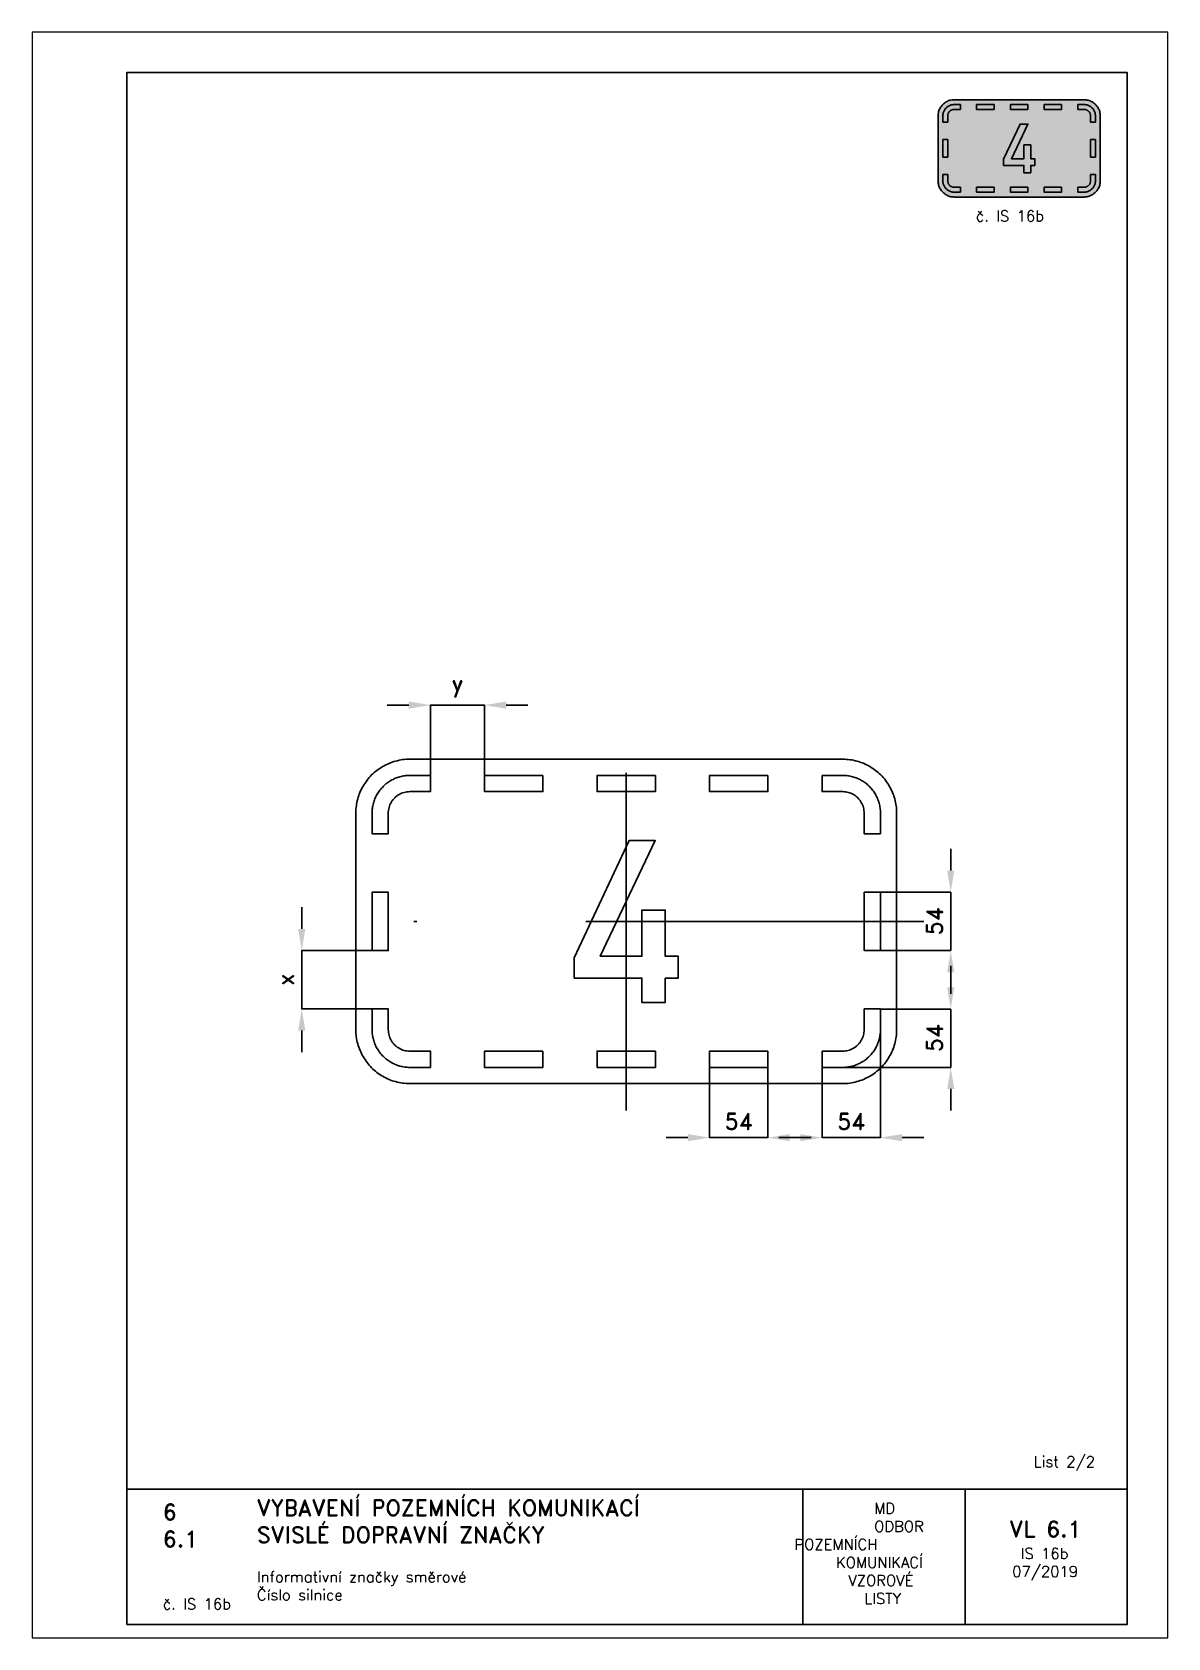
# Paper-space layout 'IS 16b-2' of a CAD drawing. Header units: millimetres. Extents: x 0 to 210, y 0 to 297.
# The model-space entities are those that its viewports show. They can reach past a viewport. Long polylines and large blocks are cut down to what shows.
import ezdxf

# ---------------------------------------------------------------- set-up
doc = ezdxf.new("R2010")
doc.units = ezdxf.units.MM
doc.header["$LTSCALE"] = 5
doc.linetypes.add('ČERCHOVANÁX2', pattern=[2, 1, -0.5, 0, -0.5])
for name, color, linetype in [('Kóty', 2, 'Continuous'), ('Rozpiska', 7, 'Continuous'), ('Značka', 7, 'Continuous')]:
    doc.layers.add(name, color=color, linetype=linetype)
doc.layers.add('Rámeček', color=6, linetype='Continuous', plot=False)
doc.styles.get("Standard").update_dxf_attribs({"font": 'romand.shx', "height": 15})
doc.dimstyles.new('Kopie Standard', dxfattribs={"dimtxt": 15, "dimasz": 20, "dimexe": 0.18, "dimexo": 0.0625, "dimgap": 7.5, "dimtad": 1, "dimdec": 0, "dimzin": 0, "dimdsep": 46, "dimtxsty": 'Standard', "dimcen": 0.09, "dimadec": 0, "dimazin": 0, "dimtfac": 1, "dimtdec": 0, "dimtofl": 0, "dimtmove": 0, "dimatfit": 3, "dimfxl": 1, "dimtolj": 1, "dimtzin": 0, "dimarcsym": 0})

psp = doc.layouts.new('IS 16b-2')

# ---------------------------------------------------------------- texts
at = {"layer": 'Rozpiska', "color": 7, "attachment_point": 1}
for s, width, heights, insert, char_height in [('{\\C6;č. IS 16b}', 15.8661, [2.67], (174.5, 264), 2), ('List 2/2', 13.9221, [0], (185.21, 33.59), 2), ('6', 149.0422, [0], (24.17, 24.77), 3), ('{\\C6;VYBAVENÍ POZEMNÍCH KOMUNIKACÍ\\P}SVISLÉ DOPRAVNÍ ZNAČKY{\\H1.34524x; }', 149.0422, [0], (41.56, 25.56), 3), ('\\pi14.7414;{\\C6;MD\\P\\pi2.36044;}ODBOR POZEMNÍCH{\\H1.57143x; }\\P\\pi7.69378;KOMUNIKACÍ{\\H1.5x; }\\P\\pi9.97949;{\\C6;VZOROVÉ\\H1.47619x; \\H0.67742x;\\P\\pi12.93187;LISTY\\H1.26984x; }', 33.1018, [0], (140.95, 24.95), 2), ('\\pi1.03113;{\\H1.5x;\\C6;VL 6.1\\P\\pi3.12634;\\H0.66667x;IS 16b\\H1.66666x; \\H0.6x;\\P\\pi1.5549;07/2019\\H1.80159x; }', 16.0623, [0], (179.66, 21.61), 2), ('6.1', 149.0422, [0], (24.17, 19.78), 3), ('{\\C6;Informativní značky směrové\\P}Číslo silnice{\\H2.11905x; }', 149.0422, [0], (41.56, 12.29), 2), ('{\\C6;č. IS 16b}', 15.9866, [2.67], (24.17, 7.28), 2)]:
    psp.add_mtext_dynamic_manual_height_columns(s, width=width, gutter_width=100, heights=heights, dxfattribs=dict(at, insert=insert, char_height=char_height))

msp = doc.modelspace()

# ---------------------------------------------------------------- blocks, each defined once
blk = doc.blocks.new('*D5')
at = {"layer": 'Defpoints', "color": 0, "transparency": 16777216}
for p in [(1827, 15), (1881, 15), (1881, -50)]:
    blk.add_point(p, dxfattribs=at)
at = {"layer": 'Kóty', "color": 0, "lineweight": -2, "transparency": 16777216}
for p, q in [((1827, 14.9), (1827, -50.2)), ((1881, 14.9), (1881, -50.2)), ((1807, -50), (1787, -50)), ((1901, -50), (1921, -50))]:
    blk.add_line(p, q, dxfattribs=at)
at = {"layer": 'Kóty', "color": 0, "transparency": 16777216}
for points in [[(1807, -46.7), (1807, -53.3), (1827, -50)], [(1901, -46.7), (1901, -53.3), (1881, -50)]]:
    blk.add_solid(points, dxfattribs=at)
at = {"layer": 'Kóty', "color": 0, "transparency": 16777216, "insert": (1854, -35), "char_height": 15, "attachment_point": 5}
blk.add_mtext('\\A1;54', dxfattribs=at)
blk = doc.blocks.new('*D6')
at = {"layer": 'Defpoints', "color": 0, "transparency": 16777216}
for p in [(1985, 69), (1931, 15), (1985, -50)]:
    blk.add_point(p, dxfattribs=at)
at = {"layer": 'Kóty', "color": 0, "lineweight": -2, "transparency": 16777216}
for p, q in [((1985, 68.9), (1985, -50.2)), ((1931, 14.9), (1931, -50.2)), ((1911, -50), (1891, -50)), ((2005, -50), (2025, -50))]:
    blk.add_line(p, q, dxfattribs=at)
at = {"layer": 'Kóty', "color": 0, "transparency": 16777216}
for points in [[(1911, -46.7), (1911, -53.3), (1931, -50)], [(2005, -46.7), (2005, -53.3), (1985, -50)]]:
    blk.add_solid(points, dxfattribs=at)
at = {"layer": 'Kóty', "color": 0, "transparency": 16777216, "insert": (1958, -35), "char_height": 15, "attachment_point": 5}
blk.add_mtext('\\A1;54', dxfattribs=at)
blk = doc.blocks.new('*D7')
at = {"layer": 'Defpoints', "color": 0, "transparency": 16777216}
for p in [(1985, 68.9), (2050, 68.9), (1931, 15)]:
    blk.add_point(p, dxfattribs=at)
at = {"layer": 'Kóty', "color": 0, "lineweight": -2, "transparency": 16777216}
for p, q in [((2050, 88.9), (2050, 108.9)), ((1985.1, 68.9), (2050.2, 68.9)), ((1931.1, 15), (2050.2, 15)), ((2050, -5), (2050, -25))]:
    blk.add_line(p, q, dxfattribs=at)
at = {"layer": 'Kóty', "color": 0, "transparency": 16777216}
for points in [[(2046.7, 88.9), (2053.3, 88.9), (2050, 68.9)], [(2046.7, -5), (2053.3, -5), (2050, 15)]]:
    blk.add_solid(points, dxfattribs=at)
at = {"layer": 'Kóty', "color": 0, "transparency": 16777216, "insert": (2035, 42), "char_height": 15, "attachment_point": 5, "rotation": 90}
blk.add_mtext('\\A1;54', dxfattribs=at)
blk = doc.blocks.new('*D8')
at = {"layer": 'Defpoints', "color": 0, "transparency": 16777216}
for p in [(1985, 177), (2050, 177), (1985, 123)]:
    blk.add_point(p, dxfattribs=at)
at = {"layer": 'Kóty', "color": 0, "lineweight": -2, "transparency": 16777216}
for p, q in [((2050, 197), (2050, 217)), ((1985.1, 177), (2050.2, 177)), ((1985.1, 123), (2050.2, 123)), ((2050, 103), (2050, 83))]:
    blk.add_line(p, q, dxfattribs=at)
at = {"layer": 'Kóty', "color": 0, "transparency": 16777216}
for points in [[(2046.7, 197), (2053.3, 197), (2050, 177)], [(2046.7, 103), (2053.3, 103), (2050, 123)]]:
    blk.add_solid(points, dxfattribs=at)
at = {"layer": 'Kóty', "color": 0, "transparency": 16777216, "insert": (2035, 150), "char_height": 15, "attachment_point": 5, "rotation": 90}
blk.add_mtext('\\A1;54', dxfattribs=at)
blk = doc.blocks.new('*D9')
at = {"layer": 'Defpoints', "color": 0, "transparency": 16777216}
for p in [(1450, 123), (1515, 123), (1515, 69)]:
    blk.add_point(p, dxfattribs=at)
at = {"layer": 'Kóty', "color": 0, "lineweight": -2, "transparency": 16777216}
for p, q in [((1450, 143), (1450, 163)), ((1514.9, 123), (1449.8, 123)), ((1514.9, 69), (1449.8, 69)), ((1450, 49), (1450, 29))]:
    blk.add_line(p, q, dxfattribs=at)
at = {"layer": 'Kóty', "color": 0, "transparency": 16777216}
for points in [[(1446.7, 143), (1453.3, 143), (1450, 123)], [(1446.7, 49), (1453.3, 49), (1450, 69)]]:
    blk.add_solid(points, dxfattribs=at)
at = {"layer": 'Kóty', "color": 0, "transparency": 16777216, "insert": (1435, 96), "char_height": 15, "attachment_point": 5, "rotation": 90}
blk.add_mtext('\\A1;x', dxfattribs=at)
blk = doc.blocks.new('*D10')
at = {"layer": 'Defpoints', "color": 0, "transparency": 16777216}
for p in [(1619, 350), (1569, 285), (1619, 285)]:
    blk.add_point(p, dxfattribs=at)
at = {"layer": 'Kóty', "color": 0, "lineweight": -2, "transparency": 16777216}
for p, q in [((1549, 350), (1529, 350)), ((1569, 285.1), (1569, 350.2)), ((1619, 285.1), (1619, 350.2)), ((1639, 350), (1659, 350))]:
    blk.add_line(p, q, dxfattribs=at)
at = {"layer": 'Kóty', "color": 0, "transparency": 16777216}
for points in [[(1549, 353.3), (1549, 346.7), (1569, 350)], [(1639, 353.3), (1639, 346.7), (1619, 350)]]:
    blk.add_solid(points, dxfattribs=at)
at = {"layer": 'Kóty', "color": 0, "transparency": 16777216, "insert": (1594, 367.5), "char_height": 15, "attachment_point": 5}
blk.add_mtext('\\A1;y', dxfattribs=at)

# ---------------------------------------------------------------- dimensions: what is measured, and where the dimension line sits
at = {"layer": 'Kóty'}
dim = msp.add_linear_dim(base=(1619, 350), p1=(1569, 285), p2=(1619, 285), text='y', dimstyle='Kopie Standard', dxfattribs=at)
dim.commit()
dim.dimension.update_dxf_attribs({"geometry": '*D10', "text_midpoint": (1594, 367.5)})
for base, p1, p2, picture, middle in [((2050, 177), (1985, 123), (1985, 177), '*D8', (2035, 150)), ((2050, 68.9), (1931, 15), (1985, 68.9), '*D7', (2035, 42))]:
    dim = msp.add_linear_dim(base=base, p1=p1, p2=p2, angle=90, dimstyle='Kopie Standard', dxfattribs=at)
    dim.commit()
    dim.dimension.update_dxf_attribs({"geometry": picture, "text_midpoint": middle})
dim = msp.add_linear_dim(base=(1450, 123), p1=(1515, 69), p2=(1515, 123), angle=90, text='x', dimstyle='Kopie Standard', dxfattribs=at)
dim.commit()
dim.dimension.update_dxf_attribs({"geometry": '*D9', "text_midpoint": (1435, 96)})
for base, p1, p2, picture, middle in [((1985, -50), (1931, 15), (1985, 69), '*D6', (1958, -35)), ((1881, -50), (1827, 15), (1881, 15), '*D5', (1854, -35))]:
    dim = msp.add_linear_dim(base=base, p1=p1, p2=p2, dimstyle='Kopie Standard', dxfattribs=at)
    dim.commit()
    dim.dimension.update_dxf_attribs({"geometry": picture, "text_midpoint": middle})

# ---------------------------------------------------------------- linework, layer by layer
at = {"layer": 'Kóty'}
for points in [[(1569, 350), (1619, 350)], [(2050, 123), (2050, 177)], [(1450, 69), (1450, 123)], [(2050, 15), (2050, 68.9)], [(1827, -50), (1881, -50)], [(1931, -50), (1985, -50)]]:
    msp.add_lwpolyline(points, dxfattribs=at)
at = {"layer": 'Značka', "color": 6, "linetype": 'ČERCHOVANÁX2', "ltscale": 2.5}
for points in [[(1750, -25), (1750, 325)], [(2025, 150), (1475, 150)]]:
    msp.add_lwpolyline(points, dxfattribs=at)
at = {"layer": 'Značka', "color": 5}
for points in [[(1550, 0), (1549.8, 0), (1549.6, 0, -0.03218), (1543.2, 0.5, -0.035443), (1536.8, 1.8, -0.036267), (1530.7, 3.8, -0.03442), (1524.9, 6.8, -0.033722), (1519.5, 10.4, -0.034085), (1514.6, 14.6, -0.034209), (1510.4, 19.5, -0.034229), (1506.8, 24.9, -0.034044), (1503.9, 30.7, -0.033412), (1501.8, 36.8, -0.034127), (1500.4, 43.2, -0.036745), (1500, 49.6), (1500, 49.8), (1500, 50), (1500, 250), (1500, 250.2), (1500, 250.4, -0.03218), (1500.5, 256.8, -0.035443), (1501.8, 263.2, -0.036267), (1503.8, 269.3, -0.034422), (1506.8, 275.1, -0.033722), (1510.4, 280.5, -0.034087), (1514.6, 285.4, -0.034208), (1519.5, 289.6, -0.034231), (1524.9, 293.2, -0.034039), (1530.7, 296.1, -0.033412), (1536.8, 298.2, -0.034124), (1543.2, 299.6, -0.036741), (1549.6, 300), (1549.8, 300), (1550, 300), (1950, 300), (1950.2, 300), (1950.4, 300, -0.032179), (1956.9, 299.5, -0.035442), (1963.2, 298.2, -0.036264), (1969.3, 296.2, -0.034416), (1975.1, 293.2, -0.033719), (1980.5, 289.6, -0.034088), (1985.4, 285.4, -0.034205), (1989.6, 280.5, -0.034231), (1993.2, 275.1, -0.034041), (1996.1, 269.3, -0.033413), (1998.2, 263.2, -0.034124), (1999.6, 256.8, -0.036741), (2000, 250.4), (2000, 250.2), (2000, 250), (2000, 50), (2000, 49.8), (2000, 49.6, -0.032179), (1999.5, 43.2, -0.035442), (1998.2, 36.8, -0.036264), (1996.2, 30.7, -0.034415), (1993.2, 24.9, -0.033719), (1989.6, 19.5, -0.034086), (1985.4, 14.6, -0.034205), (1980.5, 10.4, -0.03423), (1975.1, 6.8, -0.034046), (1969.3, 3.9, -0.033413), (1963.2, 1.8, -0.034127), (1956.8, 0.4, -0.036745), (1950.4, 0), (1950.2, 0), (1950, 0), (1550, 0)], [(1569, 270), (1550, 270), (1549.9, 270), (1549.8, 270, 0.032179), (1547.3, 269.8, 0.035442), (1544.7, 269.3, 0.036259), (1542.3, 268.5, 0.034414), (1540, 267.3, 0.03372), (1537.8, 265.9, 0.034079), (1535.9, 264.1, 0.03421), (1534.1, 262.2, 0.034232), (1532.7, 260, 0.034046), (1531.5, 257.7, 0.033413), (1530.7, 255.3, 0.034126), (1530.2, 252.7, 0.036744), (1530, 250.2), (1530, 250.1), (1530, 250), (1530, 231), (1515, 231), (1515, 250), (1515, 250.1), (1515, 250.3, -0.032181), (1515.3, 254.8, -0.035442), (1516.2, 259.2, -0.036269), (1517.7, 263.5, -0.034425), (1519.7, 267.6, -0.033726), (1522.3, 271.4, -0.03408), (1525.3, 274.7, -0.034207), (1528.7, 277.8, -0.03422), (1532.4, 280.3, -0.034045), (1536.5, 282.3, -0.03341), (1540.8, 283.8, -0.034129), (1545.2, 284.7, -0.036744), (1549.7, 285), (1549.9, 285), (1550, 285), (1569, 285), (1569, 270)], [(1931, 285), (1950, 285), (1950.1, 285), (1950.3, 285, -0.032179), (1954.8, 284.7, -0.035441), (1959.2, 283.8, -0.036271), (1963.5, 282.3, -0.034422), (1967.6, 280.3, -0.033719), (1971.4, 277.8, -0.034074), (1974.8, 274.7, -0.034205), (1977.8, 271.4, -0.034219), (1980.3, 267.6, -0.034043), (1982.3, 263.5, -0.033408), (1983.8, 259.2, -0.03413), (1984.7, 254.8, -0.036744), (1985, 250.3), (1985, 250.1), (1985, 250), (1985, 231), (1970, 231), (1970, 250), (1970, 250.1), (1970, 250.2, 0.032179), (1969.8, 252.7, 0.035443), (1969.3, 255.3, 0.036259), (1968.5, 257.7, 0.034409), (1967.3, 260, 0.033719), (1965.9, 262.2, 0.034073), (1964.1, 264.1, 0.034214), (1962.2, 265.9, 0.034226), (1960, 267.3, 0.03405), (1957.7, 268.5, 0.033407), (1955.3, 269.3, 0.034128), (1952.7, 269.8, 0.036741), (1950.2, 270), (1950.1, 270), (1950, 270), (1931, 270), (1931, 285)], [(1569, 15), (1550, 15), (1549.9, 15), (1549.7, 15, -0.03218), (1545.2, 15.3, -0.035443), (1540.8, 16.2, -0.036267), (1536.5, 17.7, -0.034421), (1532.4, 19.7, -0.033721), (1528.7, 22.3, -0.034085), (1525.3, 25.3, -0.034209), (1522.2, 28.6, -0.034229), (1519.7, 32.4, -0.034044), (1517.7, 36.5, -0.033412), (1516.2, 40.8, -0.034127), (1515.3, 45.2, -0.036745), (1515, 49.7), (1515, 49.9), (1515, 50), (1515, 69), (1530, 69), (1530, 50), (1530, 49.9), (1530, 49.8, 0.032179), (1530.2, 47.3, 0.035443), (1530.7, 44.7, 0.036265), (1531.5, 42.3, 0.034421), (1532.7, 40, 0.033719), (1534.1, 37.8, 0.034086), (1535.9, 35.9, 0.034208), (1537.8, 34.1, 0.034229), (1540, 32.7, 0.034044), (1542.3, 31.5, 0.033412), (1544.7, 30.7, 0.034128), (1547.3, 30.2, 0.036744), (1549.8, 30), (1549.9, 30), (1550, 30), (1569, 30), (1569, 15)], [(1931, 30), (1950, 30), (1950.1, 30), (1950.2, 30, 0.032179), (1952.7, 30.2, 0.035444), (1955.3, 30.7, 0.036265), (1957.7, 31.5, 0.034417), (1960, 32.7, 0.033718), (1962.2, 34.1, 0.03408), (1964.1, 35.9, 0.034213), (1965.9, 37.8, 0.034222), (1967.3, 40, 0.034048), (1968.5, 42.3, 0.033405), (1969.3, 44.7, 0.034129), (1969.8, 47.3, 0.036741), (1970, 49.8), (1970, 49.9), (1970, 50), (1970, 69), (1985, 69), (1985, 50), (1985, 49.9), (1985, 49.7, -0.032179), (1984.7, 45.2, -0.035442), (1983.8, 40.8, -0.036269), (1982.3, 36.5, -0.034418), (1980.3, 32.4, -0.033714), (1977.8, 28.6, -0.034079), (1974.8, 25.3, -0.034207), (1971.4, 22.2, -0.034228), (1967.6, 19.7, -0.034043), (1963.5, 17.7, -0.03341), (1959.2, 16.2, -0.034128), (1954.8, 15.3, -0.036745), (1950.3, 15), (1950.1, 15), (1950, 15), (1931, 15), (1931, 30)]]:
    msp.add_lwpolyline(points, format="xyb", dxfattribs=at)
for points in [[(1673, 285), (1673, 270), (1619, 270), (1619, 285), (1673, 285)], [(1777, 285), (1777, 270), (1723, 270), (1723, 285), (1777, 285)], [(1881, 285), (1881, 270), (1827, 270), (1827, 285), (1881, 285)], [(1764.5, 75), (1764.5, 97.6), (1701.9, 97.6), (1701.9, 116.3), (1752.7, 224.8), (1776.8, 224.8), (1726, 117.8), (1764.5, 117.8), (1764.5, 160.5), (1786, 160.5), (1786, 117.8), (1798.1, 117.8), (1798.1, 97.6), (1786, 97.6), (1786, 75), (1764.5, 75)], [(1515, 123), (1515, 177), (1530, 177), (1530, 123), (1515, 123)], [(1985, 123), (1970, 123), (1970, 177), (1985, 177), (1985, 123)], [(1673, 30), (1673, 15), (1619, 15), (1619, 30), (1673, 30)], [(1777, 30), (1777, 15), (1723, 15), (1723, 30), (1777, 30)], [(1881, 30), (1881, 15), (1827, 15), (1827, 30), (1881, 30)]]:
    msp.add_lwpolyline(points, dxfattribs=at)

msp.set_redraw_order([(e.dxf.handle, doc.entitydb.next_handle()) for e in msp.query("TEXT MTEXT ATTDEF DIMENSION ARC_DIMENSION")])  # texts and dimensions are drawn at this point

# ---------------------------------------------------------------- hatches: boundary and pattern name
at = {"layer": 'Značka'}
h = psp.add_hatch(color=170, dxfattribs=at)
h.dxf.hatch_style = 1
edge = h.paths.add_edge_path()
edge.add_line((170.5, 266.5), (170.49, 266.5))
edge.add_line((170.49, 266.5), (170.48, 266.5))
edge.add_arc((170.49, 269.52), 3.02, 262.3068, 269.6794, ccw=False)
edge.add_arc((170.46, 269.25), 2.75, 254.2021, 262.3216, ccw=False)
edge.add_arc((170.38, 269.2), 2.68, 247.1659, 255.474, ccw=False)
edge.add_arc((170.44, 269.34), 2.83, 239.2881, 247.1736, ccw=False)
edge.add_arc((170.43, 269.41), 2.88, 232.4423, 240.1678, ccw=False)
edge.add_arc((170.41, 269.38), 2.85, 224.6391, 232.4477, ccw=False)
edge.add_arc((170.38, 269.4), 2.84, 217.5711, 225.4081, ccw=False)
edge.add_arc((170.37, 269.4), 2.84, 209.7393, 217.581, ccw=False)
edge.add_arc((170.37, 269.44), 2.85, 202.6893, 210.4886, ccw=False)
edge.add_arc((170.42, 269.46), 2.91, 195.0382, 202.6929, ccw=False)
edge.add_arc((170.35, 269.49), 2.85, 188.0097, 195.828, ccw=False)
edge.add_arc((170.14, 269.46), 2.64, 179.6098, 188.0273, ccw=False)
edge.add_line((167.5, 269.48), (167.5, 269.49))
edge.add_line((167.5, 269.49), (167.5, 269.5))
edge.add_line((167.5, 269.5), (167.5, 281.5))
edge.add_line((167.5, 281.5), (167.5, 281.51))
edge.add_line((167.5, 281.51), (167.5, 281.52))
edge.add_arc((170.52, 281.51), 3.02, 172.3067, 179.6793, ccw=False)
edge.add_arc((170.25, 281.54), 2.75, 164.2025, 172.322, ccw=False)
edge.add_arc((170.2, 281.62), 2.68, 157.1665, 165.4746, ccw=False)
edge.add_arc((170.34, 281.56), 2.83, 149.2848, 157.1705, ccw=False)
edge.add_arc((170.41, 281.57), 2.88, 142.4432, 150.1688, ccw=False)
edge.add_arc((170.38, 281.59), 2.85, 134.6377, 142.4468, ccw=False)
edge.add_arc((170.4, 281.62), 2.84, 127.5765, 135.4132, ccw=False)
edge.add_arc((170.4, 281.63), 2.84, 119.7376, 127.5797, ccw=False)
edge.add_arc((170.44, 281.63), 2.86, 112.6909, 120.489, ccw=False)
edge.add_arc((170.46, 281.58), 2.91, 105.0358, 112.6903, ccw=False)
edge.add_arc((170.49, 281.65), 2.86, 98.0111, 105.8288, ccw=False)
edge.add_arc((170.46, 281.86), 2.64, 89.6039, 98.0205, ccw=False)
edge.add_line((170.48, 284.5), (170.49, 284.5))
edge.add_line((170.49, 284.5), (170.5, 284.5))
edge.add_line((170.5, 284.5), (194.5, 284.5))
edge.add_line((194.5, 284.5), (194.51, 284.5))
edge.add_line((194.51, 284.5), (194.52, 284.5))
edge.add_arc((194.51, 281.48), 3.02, 82.3089, 89.6813, ccw=False)
edge.add_arc((194.54, 281.75), 2.75, 74.2056, 82.3249, ccw=False)
edge.add_arc((194.62, 281.8), 2.68, 67.1624, 75.4698, ccw=False)
edge.add_arc((194.56, 281.66), 2.83, 59.2909, 67.1754, ccw=False)
edge.add_arc((194.57, 281.59), 2.88, 52.4376, 60.1626, ccw=False)
edge.add_arc((194.59, 281.62), 2.85, 44.6389, 52.4482, ccw=False)
edge.add_arc((194.62, 281.6), 2.84, 37.5774, 45.4135, ccw=False)
edge.add_arc((194.63, 281.6), 2.84, 29.7371, 37.5792, ccw=False)
edge.add_arc((194.63, 281.56), 2.86, 22.6935, 30.492, ccw=False)
edge.add_arc((194.58, 281.54), 2.91, 15.0353, 22.6902, ccw=False)
edge.add_arc((194.65, 281.51), 2.86, 8.0108, 15.8284, ccw=False)
edge.add_arc((194.86, 281.54), 2.64, -0.396, 8.0206, ccw=False)
edge.add_line((197.5, 281.52), (197.5, 281.51))
edge.add_line((197.5, 281.51), (197.5, 281.5))
edge.add_line((197.5, 281.5), (197.5, 269.5))
edge.add_line((197.5, 269.5), (197.5, 269.49))
edge.add_line((197.5, 269.49), (197.5, 269.48))
edge.add_arc((194.48, 269.49), 3.02, 352.3091, 359.6814, ccw=False)
edge.add_arc((194.75, 269.46), 2.75, 344.2053, 352.3245, ccw=False)
edge.add_arc((194.8, 269.38), 2.68, 337.1618, 345.4692, ccw=False)
edge.add_arc((194.66, 269.44), 2.83, 329.2943, 337.1785, ccw=False)
edge.add_arc((194.59, 269.43), 2.88, 322.4367, 330.1616, ccw=False)
edge.add_arc((194.62, 269.41), 2.85, 314.6403, 322.4492, ccw=False)
edge.add_arc((194.6, 269.38), 2.84, 307.572, 315.4083, ccw=False)
edge.add_arc((194.6, 269.37), 2.84, 299.7388, 307.5805, ccw=False)
edge.add_arc((194.56, 269.37), 2.85, 292.6919, 300.4916, ccw=False)
edge.add_arc((194.54, 269.42), 2.91, 285.0378, 292.6927, ccw=False)
edge.add_arc((194.51, 269.35), 2.85, 278.0093, 285.8276, ccw=False)
edge.add_arc((194.54, 269.14), 2.64, 269.6099, 278.0275, ccw=False)
edge.add_line((194.52, 266.5), (194.51, 266.5))
edge.add_line((194.51, 266.5), (194.5, 266.5))
edge.add_line((194.5, 266.5), (170.5, 266.5))
h = psp.add_hatch(color=255, dxfattribs=at)
h.dxf.hatch_style = 1
edge = h.paths.add_edge_path()
edge.add_line((193.36, 283.6), (194.5, 283.6))
edge.add_line((194.5, 283.6), (194.51, 283.6))
edge.add_line((194.51, 283.6), (194.52, 283.6))
edge.add_arc((194.5, 281.49), 2.11, 82.3011, 89.6736, ccw=False)
edge.add_arc((194.53, 281.68), 1.92, 74.2145, 82.3334, ccw=False)
edge.add_arc((194.58, 281.71), 1.88, 67.1548, 75.4638, ccw=False)
edge.add_arc((194.54, 281.62), 1.98, 59.2886, 67.1744, ccw=False)
edge.add_arc((194.55, 281.56), 2.02, 52.444, 60.1689, ccw=False)
edge.add_arc((194.56, 281.58), 2, 44.647, 52.4533, ccw=False)
edge.add_arc((194.59, 281.57), 1.99, 37.5686, 45.4047, ccw=False)
edge.add_arc((194.59, 281.57), 1.99, 29.7353, 37.5747, ccw=False)
edge.add_arc((194.59, 281.54), 2, 22.6937, 30.4929, ccw=False)
edge.add_arc((194.56, 281.52), 2.04, 15.0435, 22.6972, ccw=False)
edge.add_arc((194.6, 281.51), 2, 7.9967, 15.8157, ccw=False)
edge.add_arc((194.75, 281.53), 1.85, -0.3837, 8.0337, ccw=False)
edge.add_line((196.6, 281.52), (196.6, 281.51))
edge.add_line((196.6, 281.51), (196.6, 281.5))
edge.add_line((196.6, 281.5), (196.6, 280.36))
edge.add_line((196.6, 280.36), (195.7, 280.36))
edge.add_line((195.7, 280.36), (195.7, 281.5))
edge.add_line((195.7, 281.5), (195.7, 281.5))
edge.add_line((195.7, 281.5), (195.7, 281.51))
edge.add_arc((194.49, 281.5), 1.21, 0.3222, 7.6946)
edge.add_arc((194.6, 281.52), 1.1, 7.6752, 15.7947)
edge.add_arc((194.62, 281.55), 1.07, 14.5265, 22.8329)
edge.add_arc((194.57, 281.53), 1.13, 22.8313, 30.7142)
edge.add_arc((194.54, 281.53), 1.15, 29.8215, 37.5464)
edge.add_arc((194.55, 281.54), 1.14, 37.5597, 45.3657)
edge.add_arc((194.54, 281.55), 1.14, 44.585, 52.4233)
edge.add_arc((194.54, 281.55), 1.14, 52.4324, 60.2734)
edge.add_arc((194.52, 281.55), 1.14, 59.5049, 67.3056)
edge.add_arc((194.51, 281.53), 1.17, 67.312, 74.9654)
edge.add_arc((194.51, 281.56), 1.14, 74.1703, 81.9887)
edge.add_arc((194.52, 281.64), 1.06, 81.979, 90.3958)
edge.add_line((194.51, 282.7), (194.5, 282.7))
edge.add_line((194.5, 282.7), (194.5, 282.7))
edge.add_line((194.5, 282.7), (193.36, 282.7))
edge.add_line((193.36, 282.7), (193.36, 283.6))
h.paths.add_polyline_path([(183.37, 271), (183.37, 272.36), (179.61, 272.36), (179.61, 273.48), (182.66, 279.99), (184.11, 279.99), (181.06, 273.57), (183.37, 273.57), (183.37, 276.13), (184.66, 276.13), (184.66, 273.57), (185.39, 273.57), (185.39, 272.36), (184.66, 272.36), (184.66, 271)])
h.paths.add_polyline_path([(168.4, 273.88), (168.4, 277.12), (169.3, 277.12), (169.3, 273.88)])
h.paths.add_polyline_path([(196.6, 273.88), (195.7, 273.88), (195.7, 277.12), (196.6, 277.12)])
edge = h.paths.add_edge_path()
edge.add_line((171.64, 282.7), (170.5, 282.7))
edge.add_line((170.5, 282.7), (170.5, 282.7))
edge.add_line((170.5, 282.7), (170.49, 282.7))
edge.add_arc((170.5, 281.49), 1.21, 90.3229, 97.6953)
edge.add_arc((170.48, 281.6), 1.1, 97.6713, 105.7905)
edge.add_arc((170.45, 281.62), 1.07, 104.5314, 112.8378)
edge.add_arc((170.47, 281.57), 1.13, 112.8258, 120.7097)
edge.add_arc((170.47, 281.54), 1.15, 119.8275, 127.5527)
edge.add_arc((170.46, 281.55), 1.14, 127.5546, 135.362)
edge.add_arc((170.45, 281.54), 1.14, 134.5938, 142.4311)
edge.add_arc((170.45, 281.54), 1.14, 142.4188, 150.2612)
edge.add_arc((170.45, 281.52), 1.14, 149.5113, 157.3111)
edge.add_arc((170.47, 281.51), 1.17, 157.3091, 164.9641)
edge.add_arc((170.44, 281.51), 1.14, 164.1704, 171.9886)
edge.add_arc((170.36, 281.52), 1.06, 171.9721, 180.3895)
edge.add_line((169.3, 281.51), (169.3, 281.5))
edge.add_line((169.3, 281.5), (169.3, 281.5))
edge.add_line((169.3, 281.5), (169.3, 280.36))
edge.add_line((169.3, 280.36), (168.4, 280.36))
edge.add_line((168.4, 280.36), (168.4, 281.5))
edge.add_line((168.4, 281.5), (168.4, 281.51))
edge.add_line((168.4, 281.51), (168.4, 281.52))
edge.add_arc((170.51, 281.5), 2.11, 172.3073, 179.68, ccw=False)
edge.add_arc((170.32, 281.53), 1.92, 164.2032, 172.3225, ccw=False)
edge.add_arc((170.29, 281.58), 1.88, 157.1658, 165.4744, ccw=False)
edge.add_arc((170.38, 281.54), 1.98, 149.2838, 157.1702, ccw=False)
edge.add_arc((170.44, 281.55), 2.02, 142.44, 150.1665, ccw=False)
edge.add_arc((170.42, 281.56), 2, 134.6463, 142.4539, ccw=False)
edge.add_arc((170.43, 281.59), 1.99, 127.5725, 135.4091, ccw=False)
edge.add_arc((170.43, 281.59), 1.99, 119.736, 127.5755, ccw=False)
edge.add_arc((170.46, 281.59), 2, 112.6913, 120.4908, ccw=False)
edge.add_arc((170.48, 281.56), 2.04, 105.0421, 112.6962, ccw=False)
edge.add_arc((170.49, 281.6), 2, 97.9981, 105.8169, ccw=False)
edge.add_arc((170.47, 281.75), 1.85, 89.6162, 98.0335, ccw=False)
edge.add_line((170.48, 283.6), (170.49, 283.6))
edge.add_line((170.49, 283.6), (170.5, 283.6))
edge.add_line((170.5, 283.6), (171.64, 283.6))
edge.add_line((171.64, 283.6), (171.64, 282.7))
edge = h.paths.add_edge_path()
edge.add_line((171.64, 267.4), (170.5, 267.4))
edge.add_line((170.5, 267.4), (170.49, 267.4))
edge.add_line((170.49, 267.4), (170.48, 267.4))
edge.add_arc((170.5, 269.51), 2.11, 262.3076, 269.6803, ccw=False)
edge.add_arc((170.47, 269.32), 1.92, 254.2015, 262.3211, ccw=False)
edge.add_arc((170.42, 269.29), 1.88, 247.1664, 255.4746, ccw=False)
edge.add_arc((170.46, 269.39), 1.98, 239.2876, 247.1731, ccw=False)
edge.add_arc((170.45, 269.44), 2.02, 232.442, 240.1674, ccw=False)
edge.add_arc((170.44, 269.42), 2, 224.6391, 232.4478, ccw=False)
edge.add_arc((170.41, 269.43), 1.99, 217.5713, 225.4084, ccw=False)
edge.add_arc((170.41, 269.43), 1.99, 209.7392, 217.5807, ccw=False)
edge.add_arc((170.41, 269.46), 2, 202.6891, 210.4885, ccw=False)
edge.add_arc((170.44, 269.47), 2.04, 195.0383, 202.6928, ccw=False)
edge.add_arc((170.4, 269.49), 2, 188.0095, 195.8278, ccw=False)
edge.add_arc((170.25, 269.47), 1.85, 179.6098, 188.0273, ccw=False)
edge.add_line((168.4, 269.48), (168.4, 269.49))
edge.add_line((168.4, 269.49), (168.4, 269.5))
edge.add_line((168.4, 269.5), (168.4, 270.64))
edge.add_line((168.4, 270.64), (169.3, 270.64))
edge.add_line((169.3, 270.64), (169.3, 269.5))
edge.add_line((169.3, 269.5), (169.3, 269.5))
edge.add_line((169.3, 269.5), (169.3, 269.49))
edge.add_arc((170.51, 269.5), 1.21, 180.3207, 187.6931)
edge.add_arc((170.4, 269.48), 1.1, 187.6798, 195.7993)
edge.add_arc((170.38, 269.45), 1.07, 194.5245, 202.8321)
edge.add_arc((170.43, 269.47), 1.13, 202.8269, 210.7126)
edge.add_arc((170.46, 269.47), 1.15, 209.8331, 217.558)
edge.add_arc((170.45, 269.46), 1.14, 217.5522, 225.3611)
edge.add_arc((170.46, 269.45), 1.14, 224.5911, 232.428)
edge.add_arc((170.46, 269.45), 1.14, 232.4192, 240.2608)
edge.add_arc((170.48, 269.45), 1.14, 239.5126, 247.3118)
edge.add_arc((170.49, 269.47), 1.16, 247.3071, 254.9617)
edge.add_arc((170.49, 269.44), 1.14, 254.1707, 261.9892)
edge.add_arc((170.48, 269.36), 1.06, 261.9726, 270.3899)
edge.add_line((170.49, 268.3), (170.5, 268.3))
edge.add_line((170.5, 268.3), (170.5, 268.3))
edge.add_line((170.5, 268.3), (171.64, 268.3))
edge.add_line((171.64, 268.3), (171.64, 267.4))
h.paths.add_polyline_path([(177.88, 283.6), (177.88, 282.7), (174.64, 282.7), (174.64, 283.6)])
h.paths.add_polyline_path([(177.88, 268.3), (177.88, 267.4), (174.64, 267.4), (174.64, 268.3)])
h.paths.add_polyline_path([(184.12, 283.6), (184.12, 282.7), (180.88, 282.7), (180.88, 283.6)])
h.paths.add_polyline_path([(184.12, 268.3), (184.12, 267.4), (180.88, 267.4), (180.88, 268.3)])
h.paths.add_polyline_path([(190.36, 283.6), (190.36, 282.7), (187.12, 282.7), (187.12, 283.6)])
edge = h.paths.add_edge_path()
edge.add_line((193.36, 268.3), (194.5, 268.3))
edge.add_line((194.5, 268.3), (194.5, 268.3))
edge.add_line((194.5, 268.3), (194.51, 268.3))
edge.add_arc((194.5, 269.51), 1.21, 270.3199, 277.6924)
edge.add_arc((194.52, 269.4), 1.1, 277.6837, 285.8035)
edge.add_arc((194.55, 269.38), 1.07, 284.5195, 292.8272)
edge.add_arc((194.53, 269.43), 1.13, 292.8324, 300.717)
edge.add_arc((194.53, 269.46), 1.15, 299.8272, 307.5518)
edge.add_arc((194.54, 269.45), 1.14, 307.5573, 315.3648)
edge.add_arc((194.55, 269.46), 1.14, 314.5823, 322.4202)
edge.add_arc((194.55, 269.46), 1.14, 322.4328, 330.273)
edge.add_arc((194.55, 269.48), 1.14, 329.5062, 337.3063)
edge.add_arc((194.53, 269.49), 1.17, 337.31, 344.963)
edge.add_arc((194.56, 269.49), 1.14, 344.1706, 351.9893)
edge.add_arc((194.64, 269.48), 1.06, 351.9795, 360.3961)
edge.add_line((195.7, 269.49), (195.7, 269.5))
edge.add_line((195.7, 269.5), (195.7, 269.5))
edge.add_line((195.7, 269.5), (195.7, 270.64))
edge.add_line((195.7, 270.64), (196.6, 270.64))
edge.add_line((196.6, 270.64), (196.6, 269.5))
edge.add_line((196.6, 269.5), (196.6, 269.49))
edge.add_line((196.6, 269.49), (196.6, 269.48))
edge.add_arc((194.49, 269.5), 2.11, 352.3014, 359.6738, ccw=False)
edge.add_arc((194.68, 269.47), 1.92, 344.2128, 352.3321, ccw=False)
edge.add_arc((194.71, 269.42), 1.88, 337.1554, 345.464, ccw=False)
edge.add_arc((194.61, 269.46), 1.98, 329.2925, 337.1773, ccw=False)
edge.add_arc((194.56, 269.45), 2.02, 322.446, 330.1697, ccw=False)
edge.add_arc((194.58, 269.44), 2, 314.6397, 322.4471, ccw=False)
edge.add_arc((194.57, 269.41), 1.99, 307.5674, 315.404, ccw=False)
edge.add_arc((194.57, 269.41), 1.99, 299.7385, 307.5799, ccw=False)
edge.add_arc((194.54, 269.41), 2, 292.6915, 300.4906, ccw=False)
edge.add_arc((194.53, 269.44), 2.04, 285.0397, 292.6938, ccw=False)
edge.add_arc((194.51, 269.4), 2, 278.0081, 285.8266, ccw=False)
edge.add_arc((194.53, 269.25), 1.85, 269.61, 278.0274, ccw=False)
edge.add_line((194.52, 267.4), (194.51, 267.4))
edge.add_line((194.51, 267.4), (194.5, 267.4))
edge.add_line((194.5, 267.4), (193.36, 267.4))
edge.add_line((193.36, 267.4), (193.36, 268.3))
h.paths.add_polyline_path([(190.36, 268.3), (190.36, 267.4), (187.12, 267.4), (187.12, 268.3)])
h = psp.add_hatch(color=255, dxfattribs=at)
h.dxf.hatch_style = 1
h.paths.add_polyline_path([(183.37, 271), (183.37, 272.36), (179.61, 272.36), (179.61, 273.48), (182.66, 279.99), (184.11, 279.99), (181.06, 273.57), (183.37, 273.57), (183.37, 276.13), (184.66, 276.13), (184.66, 273.57), (185.39, 273.57), (185.39, 272.36), (184.66, 272.36), (184.66, 271)])

# ---------------------------------------------------------------- linework, layer by layer
at = {"layer": 'Rozpiska', "color": 7}
for p, q in [((17.5, 27.5), (202.5, 27.5)), ((142.5, 27.5), (142.5, 2.5)), ((172.5, 27.5), (172.5, 2.5))]:
    psp.add_line(p, q, dxfattribs=at)
psp.add_lwpolyline([(17.5, 2.5), (202.5, 2.5), (202.5, 289.5), (17.5, 289.5)], close=True, dxfattribs=at)
at = {"layer": 'Značka', "color": 170}
psp.add_lwpolyline([(170.5, 266.5), (170.49, 266.5), (170.48, 266.5, -0.03218), (170.09, 266.53, -0.035443), (169.71, 266.61, -0.036267), (169.34, 266.73, -0.03442), (168.99, 266.91, -0.033722), (168.67, 267.12, -0.034085), (168.38, 267.38, -0.034209), (168.12, 267.67, -0.034229), (167.91, 267.99, -0.034044), (167.73, 268.34, -0.033412), (167.61, 268.71, -0.034127), (167.53, 269.09, -0.036745), (167.5, 269.48), (167.5, 269.49), (167.5, 269.5), (167.5, 281.5), (167.5, 281.51), (167.5, 281.52, -0.03218), (167.53, 281.91, -0.035443), (167.61, 282.29, -0.036267), (167.73, 282.66, -0.034422), (167.91, 283.01, -0.033722), (168.12, 283.33, -0.034087), (168.38, 283.62, -0.034208), (168.67, 283.88, -0.034231), (168.99, 284.09, -0.034039), (169.34, 284.27, -0.033412), (169.71, 284.39, -0.034124), (170.09, 284.47, -0.036741), (170.48, 284.5), (170.49, 284.5), (170.5, 284.5), (194.5, 284.5), (194.51, 284.5), (194.52, 284.5, -0.032179), (194.91, 284.47, -0.035442), (195.29, 284.39, -0.036264), (195.66, 284.27, -0.034416), (196.01, 284.09, -0.033719), (196.33, 283.88, -0.034088), (196.62, 283.62, -0.034205), (196.88, 283.33, -0.034231), (197.09, 283.01, -0.034041), (197.27, 282.66, -0.033413), (197.39, 282.29, -0.034124), (197.47, 281.91, -0.036741), (197.5, 281.52), (197.5, 281.51), (197.5, 281.5), (197.5, 269.5), (197.5, 269.49), (197.5, 269.48, -0.032179), (197.47, 269.09, -0.035442), (197.39, 268.71, -0.036264), (197.27, 268.34, -0.034415), (197.09, 267.99, -0.033719), (196.88, 267.67, -0.034086), (196.62, 267.38, -0.034205), (196.33, 267.12, -0.03423), (196.01, 266.91, -0.034046), (195.66, 266.73, -0.033413), (195.29, 266.61, -0.034127), (194.91, 266.53, -0.036745), (194.52, 266.5), (194.51, 266.5), (194.5, 266.5), (170.5, 266.5)], format="xyb", dxfattribs=at)
at = {"layer": 'Značka', "color": 255}
for points in [[(171.64, 282.7), (170.5, 282.7), (170.5, 282.7), (170.49, 282.7, 0.032179), (170.34, 282.69, 0.035442), (170.18, 282.66, 0.036259), (170.04, 282.61, 0.034414), (169.9, 282.54, 0.03372), (169.77, 282.45, 0.034079), (169.65, 282.35, 0.03421), (169.55, 282.23, 0.034232), (169.46, 282.1, 0.034046), (169.39, 281.96, 0.033413), (169.34, 281.82, 0.034126), (169.31, 281.66, 0.036744), (169.3, 281.51), (169.3, 281.5), (169.3, 281.5), (169.3, 280.36), (168.4, 280.36), (168.4, 281.5), (168.4, 281.51), (168.4, 281.52, -0.032181), (168.42, 281.79, -0.035442), (168.47, 282.05, -0.036269), (168.56, 282.31, -0.034425), (168.68, 282.55, -0.033726), (168.84, 282.78, -0.03408), (169.02, 282.98, -0.034207), (169.22, 283.17, -0.03422), (169.45, 283.32, -0.034045), (169.69, 283.44, -0.03341), (169.95, 283.53, -0.034129), (170.21, 283.58, -0.036744), (170.48, 283.6), (170.49, 283.6), (170.5, 283.6), (171.64, 283.6), (171.64, 282.7)], [(193.36, 283.6), (194.5, 283.6), (194.51, 283.6), (194.52, 283.6, -0.032179), (194.79, 283.58, -0.035441), (195.05, 283.53, -0.036271), (195.31, 283.44, -0.034422), (195.55, 283.32, -0.033719), (195.78, 283.17, -0.034074), (195.98, 282.98, -0.034205), (196.17, 282.78, -0.034219), (196.32, 282.55, -0.034043), (196.44, 282.31, -0.033408), (196.53, 282.05, -0.03413), (196.58, 281.79, -0.036744), (196.6, 281.52), (196.6, 281.51), (196.6, 281.5), (196.6, 280.36), (195.7, 280.36), (195.7, 281.5), (195.7, 281.5), (195.7, 281.51, 0.032179), (195.69, 281.66, 0.035443), (195.66, 281.82, 0.036259), (195.61, 281.96, 0.034409), (195.54, 282.1, 0.033719), (195.45, 282.23, 0.034073), (195.35, 282.35, 0.034214), (195.23, 282.45, 0.034226), (195.1, 282.54, 0.03405), (194.96, 282.61, 0.033407), (194.82, 282.66, 0.034128), (194.66, 282.69, 0.036741), (194.51, 282.7), (194.5, 282.7), (194.5, 282.7), (193.36, 282.7), (193.36, 283.6)], [(171.64, 267.4), (170.5, 267.4), (170.49, 267.4), (170.48, 267.4, -0.03218), (170.21, 267.42, -0.035443), (169.95, 267.47, -0.036267), (169.69, 267.56, -0.034421), (169.45, 267.68, -0.033721), (169.22, 267.84, -0.034085), (169.02, 268.02, -0.034209), (168.83, 268.22, -0.034229), (168.68, 268.45, -0.034044), (168.56, 268.69, -0.033412), (168.47, 268.95, -0.034127), (168.42, 269.21, -0.036745), (168.4, 269.48), (168.4, 269.49), (168.4, 269.5), (168.4, 270.64), (169.3, 270.64), (169.3, 269.5), (169.3, 269.5), (169.3, 269.49, 0.032179), (169.31, 269.34, 0.035443), (169.34, 269.18, 0.036265), (169.39, 269.04, 0.034421), (169.46, 268.9, 0.033719), (169.55, 268.77, 0.034086), (169.65, 268.65, 0.034208), (169.77, 268.55, 0.034229), (169.9, 268.46, 0.034044), (170.04, 268.39, 0.033412), (170.18, 268.34, 0.034128), (170.34, 268.31, 0.036744), (170.49, 268.3), (170.5, 268.3), (170.5, 268.3), (171.64, 268.3), (171.64, 267.4)], [(193.36, 268.3), (194.5, 268.3), (194.5, 268.3), (194.51, 268.3, 0.032179), (194.66, 268.31, 0.035444), (194.82, 268.34, 0.036265), (194.96, 268.39, 0.034417), (195.1, 268.46, 0.033718), (195.23, 268.55, 0.03408), (195.35, 268.65, 0.034213), (195.45, 268.77, 0.034222), (195.54, 268.9, 0.034048), (195.61, 269.04, 0.033405), (195.66, 269.18, 0.034129), (195.69, 269.34, 0.036741), (195.7, 269.49), (195.7, 269.5), (195.7, 269.5), (195.7, 270.64), (196.6, 270.64), (196.6, 269.5), (196.6, 269.49), (196.6, 269.48, -0.032179), (196.58, 269.21, -0.035442), (196.53, 268.95, -0.036269), (196.44, 268.69, -0.034418), (196.32, 268.45, -0.033714), (196.16, 268.22, -0.034079), (195.98, 268.02, -0.034207), (195.78, 267.83, -0.034228), (195.55, 267.68, -0.034043), (195.31, 267.56, -0.03341), (195.05, 267.47, -0.034128), (194.79, 267.42, -0.036745), (194.52, 267.4), (194.51, 267.4), (194.5, 267.4), (193.36, 267.4), (193.36, 268.3)]]:
    psp.add_lwpolyline(points, format="xyb", dxfattribs=at)
for points in [[(177.88, 283.6), (177.88, 282.7), (174.64, 282.7), (174.64, 283.6), (177.88, 283.6)], [(184.12, 283.6), (184.12, 282.7), (180.88, 282.7), (180.88, 283.6), (184.12, 283.6)], [(190.36, 283.6), (190.36, 282.7), (187.12, 282.7), (187.12, 283.6), (190.36, 283.6)], [(183.37, 271), (183.37, 272.36), (179.61, 272.36), (179.61, 273.48), (182.66, 279.99), (184.11, 279.99), (181.06, 273.57), (183.37, 273.57), (183.37, 276.13), (184.66, 276.13), (184.66, 273.57), (185.39, 273.57), (185.39, 272.36), (184.66, 272.36), (184.66, 271), (183.37, 271)], [(168.4, 273.88), (168.4, 277.12), (169.3, 277.12), (169.3, 273.88), (168.4, 273.88)], [(196.6, 273.88), (195.7, 273.88), (195.7, 277.12), (196.6, 277.12), (196.6, 273.88)], [(177.88, 268.3), (177.88, 267.4), (174.64, 267.4), (174.64, 268.3), (177.88, 268.3)], [(184.12, 268.3), (184.12, 267.4), (180.88, 267.4), (180.88, 268.3), (184.12, 268.3)], [(190.36, 268.3), (190.36, 267.4), (187.12, 267.4), (187.12, 268.3), (190.36, 268.3)]]:
    psp.add_lwpolyline(points, dxfattribs=at)

psp.set_redraw_order([(e.dxf.handle, doc.entitydb.next_handle()) for e in psp.query("TEXT MTEXT ATTDEF DIMENSION ARC_DIMENSION")])  # texts and dimensions are drawn at this point

# ---------------------------------------------------------------- viewports
at = {"layer": 'Rámeček'}
psp.add_viewport(center=(105, 148.5), size=(210, 297), view_center_point=(1725.74, 229.89), view_height=1485, dxfattribs=at)

doc.saveas('drawing.dxf')
